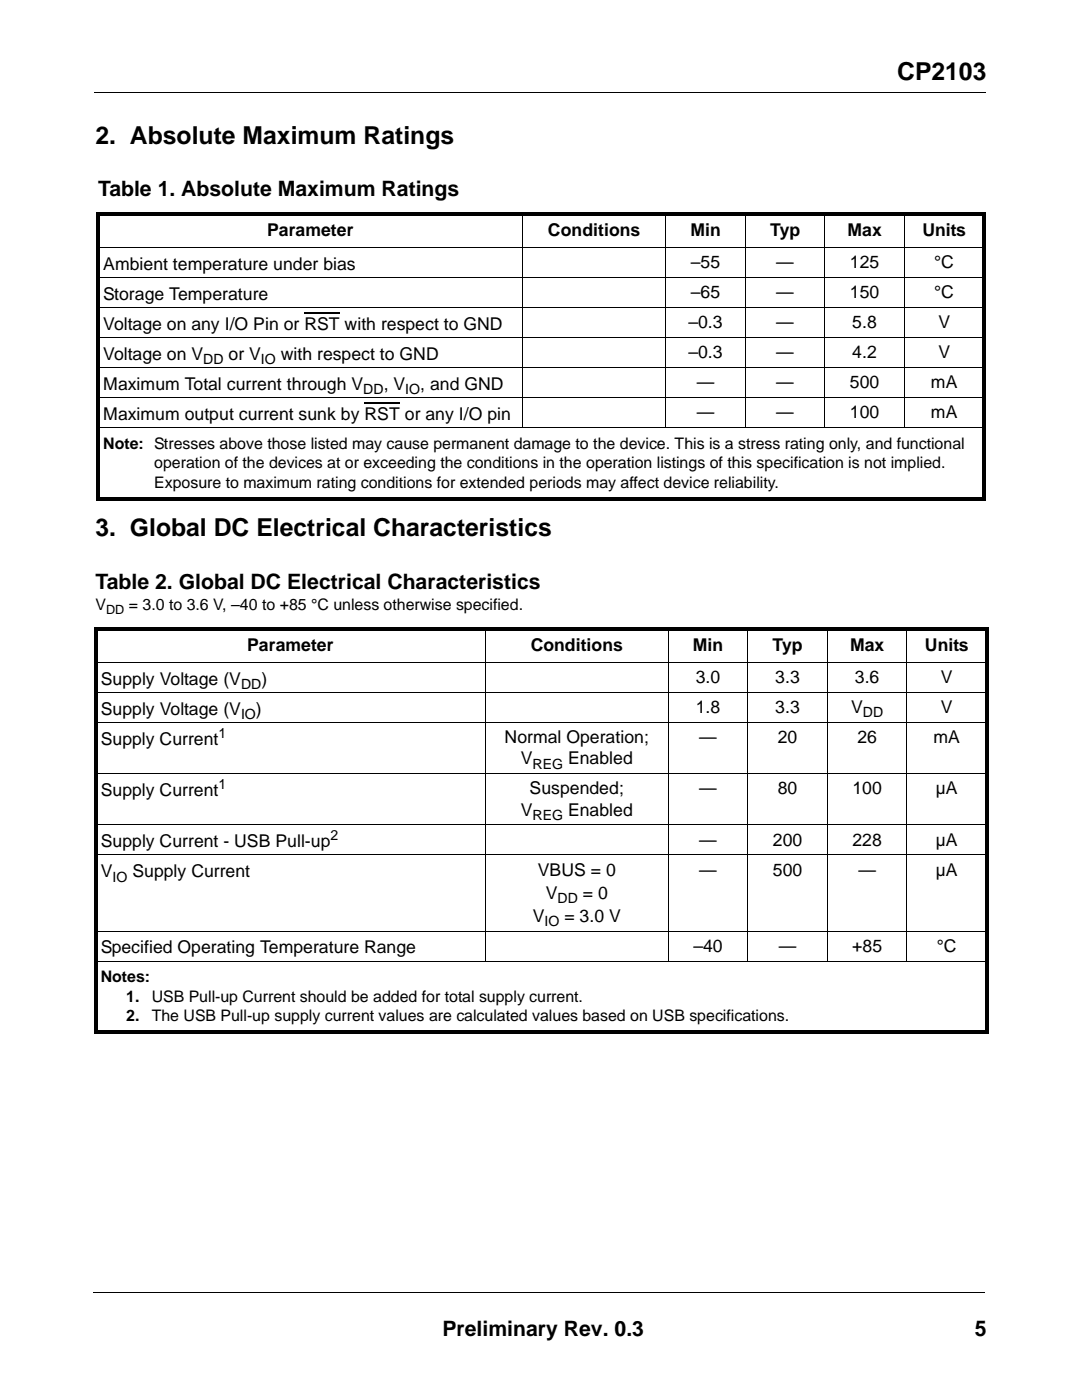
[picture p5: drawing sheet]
<svg xmlns="http://www.w3.org/2000/svg" width="216mm" height="279mm" viewBox="0 0 216 279" stroke-linecap="round" stroke-linejoin="round" font-family="sans-serif">
<defs><g id="words">
<g font-size="4.9">
<text x="179" y="16">CP2103</text>
<text x="19" y="28.7">2. Absolute Maximum Ratings</text>
<text x="19" y="107">3. Global DC Electrical Characteristics</text>
</g>
<g font-size="4.2">
<text x="19.6" y="39.2">Table 1. Absolute Maximum Ratings</text>
<text x="19" y="117.5">Table 2. Global DC Electrical Characteristics</text>
<text x="88.3" y="266.7">Preliminary Rev. 0.3</text>
<text x="194.5" y="266.7">5</text>
</g>
<g font-size="3.5">
<text x="53.3" y="47.2">Parameter</text>
<text x="109.3" y="47.2">Conditions</text>
<text x="137.8" y="47.2">Min</text>
<text x="153.7" y="47.2">Typ</text>
<text x="169.1" y="47.2">Max</text>
<text x="184.1" y="47.2">Units</text>
<text x="20.6" y="53.8">Ambient temperature under bias</text>
<text x="137.8" y="53.5">–55</text>
<text x="154.9" y="53.5">—</text>
<text x="169.6" y="53.5">125</text>
<text x="186.4" y="53.5">°C</text>
<text x="20.6" y="59.9">Storage Temperature</text>
<text x="137.8" y="59.5">–65</text>
<text x="154.9" y="59.5">—</text>
<text x="169.6" y="59.5">150</text>
<text x="186.4" y="59.5">°C</text>
<text x="20.6" y="65.9">Voltage on any I/O Pin or RST with respect to GND</text>
<text x="137.3" y="65.5">–0.3</text>
<text x="154.9" y="65.5">—</text>
<text x="170.1" y="65.5">5.8</text>
<text x="187.2" y="65.5">V</text>
<text x="20.6" y="71.8">Voltage on V</text>
<text x="45.6" y="71.8">or V</text>
<text x="56" y="71.8">with respect to GND</text>
<text x="137.4" y="71.5">–0.3</text>
<text x="154.9" y="71.5">—</text>
<text x="170.1" y="71.5">4.2</text>
<text x="187.2" y="71.5">V</text>
<text x="20.6" y="77.9">Maximum Total current through V</text>
<text x="76.6" y="77.9">, V</text>
<text x="83.9" y="77.9">, and GND</text>
<text x="139" y="77.5">—</text>
<text x="154.9" y="77.5">—</text>
<text x="169.6" y="77.5">500</text>
<text x="185.8" y="77.5">mA</text>
<text x="20.6" y="83.8">Maximum output current sunk by RST or any I/O pin</text>
<text x="139" y="83.5">—</text>
<text x="154.9" y="83.5">—</text>
<text x="169.6" y="83.5">100</text>
<text x="185.8" y="83.5">mA</text>
<text x="49.3" y="129.9">Parameter</text>
<text x="105.9" y="129.9">Conditions</text>
<text x="138.3" y="129.9">Min</text>
<text x="154.2" y="129.9">Typ</text>
<text x="169.6" y="129.9">Max</text>
<text x="184.6" y="129.9">Units</text>
<text x="20.1" y="136.6">Supply Voltage (V</text>
<text x="52.2" y="136.6">)</text>
<text x="138.8" y="136.3">3.0</text>
<text x="154.7" y="136.3">3.3</text>
<text x="170.6" y="136.3">3.6</text>
<text x="187.7" y="136.3">V</text>
<text x="20.1" y="142.6">Supply Voltage (V</text>
<text x="51.1" y="142.6">)</text>
<text x="138.8" y="142.3">1.8</text>
<text x="154.7" y="142.3">3.3</text>
<text x="169.8" y="142.3">V</text>
<text x="187.7" y="142.3">V</text>
<text x="20.1" y="148.6">Supply Current</text>
<text x="100.7" y="148.3">Normal Operation;</text>
<text x="139.5" y="148.3">—</text>
<text x="155.2" y="148.3">20</text>
<text x="171.1" y="148.3">26</text>
<text x="186.3" y="148.3">mA</text>
<text x="103.9" y="152.5">V</text>
<text x="113.3" y="152.5">Enabled</text>
<text x="20.1" y="158.9">Supply Current</text>
<text x="105.7" y="158.5">Suspended;</text>
<text x="139.5" y="158.5">—</text>
<text x="155.2" y="158.5">80</text>
<text x="170.1" y="158.5">100</text>
<text x="186.7" y="158.5">µA</text>
<text x="103.9" y="162.8">V</text>
<text x="113.3" y="162.8">Enabled</text>
<text x="20.1" y="169.1">Supply Current - USB Pull-up</text>
<text x="139.5" y="168.7">—</text>
<text x="154.2" y="168.7">200</text>
<text x="170.1" y="168.7">228</text>
<text x="186.7" y="168.7">µA</text>
<text x="20.1" y="175.1">V</text>
<text x="26.4" y="175.1">Supply Current</text>
<text x="107.3" y="174.7">VBUS = 0</text>
<text x="108.9" y="179.3">V</text>
<text x="116.3" y="179.3">= 0</text>
<text x="139.5" y="174.7">—</text>
<text x="154.2" y="174.7">500</text>
<text x="171.3" y="174.7">—</text>
<text x="186.7" y="174.7">µA</text>
<text x="106.3" y="183.9">V</text>
<text x="112.6" y="183.9">= 3.0 V</text>
<text x="20.1" y="190.3">Specified Operating Temperature Range</text>
<text x="138.3" y="189.9">–40</text>
<text x="155.4" y="189.9">—</text>
<text x="170.1" y="189.9">+85</text>
<text x="186.9" y="189.9">°C</text>
</g>
<g font-size="3.2">
<text x="20.6" y="89.6">Note: Stresses above those listed may cause permanent damage to the device. This is a stress rating only, and functional</text>
<text x="30.8" y="93.5">operation of the devices at or exceeding the conditions in the operation listings of this specification is not implied.</text>
<text x="30.8" y="97.4">Exposure to maximum rating conditions for extended periods may affect device reliability.</text>
<text x="19" y="121.7">V</text>
<text x="25.7" y="121.7">= 3.0 to 3.6 V, –40 to +85 °C unless otherwise specified.</text>
<text x="20.1" y="196">Notes:</text>
<text x="25.2" y="199.9">1.</text>
<text x="25.2" y="203.8">2.</text>
<text x="30.3" y="199.9">USB Pull-up Current should be added for total supply current.</text>
<text x="30.3" y="203.8">The USB Pull-up supply current values are calculated values based on USB specifications.</text>
</g>
<g font-size="2.8">
<text x="40.6" y="72.7">DD</text>
<text x="52.1" y="72.7">IO</text>
<text x="72.5" y="78.7">DD</text>
<text x="80.9" y="78.7">IO</text>
<text x="48.1" y="137.5">DD</text>
<text x="48.1" y="143.5">IO</text>
<text x="172.2" y="143.2">DD</text>
<text x="43.6" y="147.2">1</text>
<text x="106.3" y="153.4">REG</text>
<text x="43.6" y="157.5">1</text>
<text x="66" y="167.7">2</text>
<text x="106.3" y="163.6">REG</text>
<text x="22.5" y="176">IO</text>
<text x="108.6" y="184.8">IO</text>
<text x="111.3" y="180.2">DD</text>
</g>
<text font-size="2.5" x="21.2" y="122.5">DD</text>
</g></defs>
<path d="M18.8 18.4h177.8M18.6 257.9h177.8" fill="none" stroke="#000" stroke-width=".2"/>
<path d="M19 258.6h30.8v14.7h-30.8z" fill="#fff"/>
<path d="M60.7 62.5h7.1M72.7 80.5h7.1" fill="none" stroke="#000" stroke-width=".25"/>
<path d="M19.2 42.3h177.5v.7h-177.5zM19.2 99.1h177.5v.7h-177.5zM19.2 43h.7v56.1h-.7zM196 43h.7v56.1h-.7zM18.7 125.1h178.5v.7h-178.5zM18.7 205.6h178.5v.7h-178.5zM18.7 125.8h.7v79.7h-.7zM196.5 125.8h.7v79.7h-.7z" fill="#000"/>
<g fill="none" stroke="#000" stroke-width=".2">
<path d="M19.2 49.4h177.5M19.2 55.4h177.5M104.3 42.3v43.1M132.8 42.3v43.1M148.7 42.3v43.1M164.6 42.3v43.1M180.5 42.3v43.1M19.2 61.4h177.5M19.2 67.4h177.5M19.2 73.4h177.5M19.2 79.4h177.5M19.2 85.4h177.5"/>
<path d="M18.7 132.2h178.5M18.7 138.2h178.5M96.8 125.1v66.7M133.3 125.1v66.7M149.2 125.1v66.7M165.1 125.1v66.7M181 125.1v66.7M18.7 144.2h178.5M18.7 154.4h178.5M18.7 164.6h178.5M18.7 170.6h178.5M18.7 185.8h178.5"/>
<path d="M18.7 191.8h178.5"/>
</g>
<use href="#words"/>
</svg>
